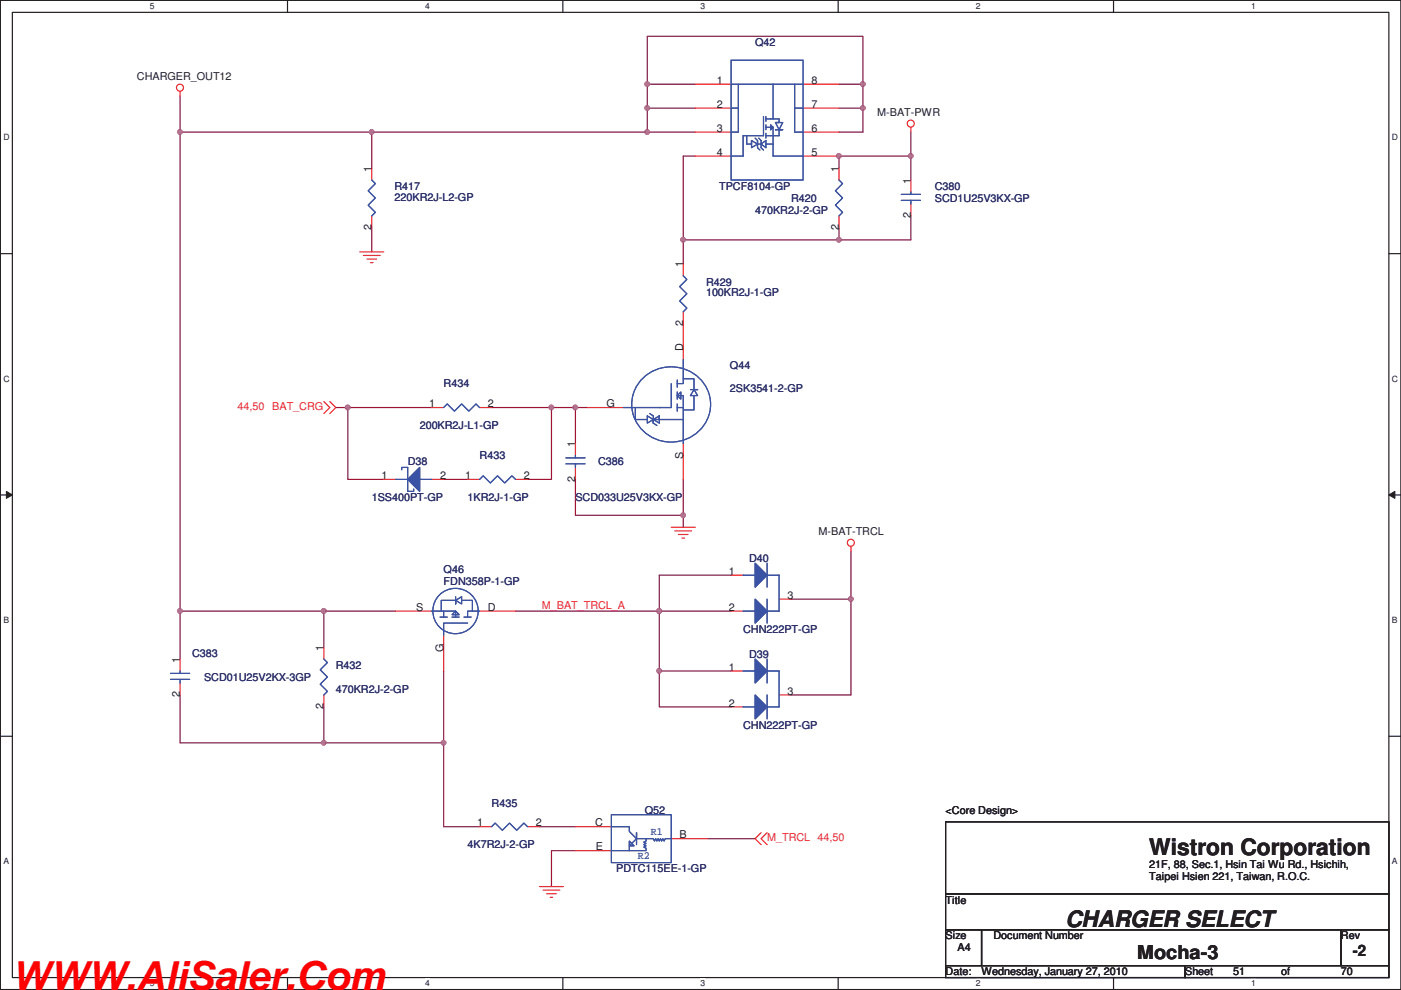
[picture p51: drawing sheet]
<svg xmlns="http://www.w3.org/2000/svg" width="297mm" height="210mm" viewBox="0 0 297 210" stroke-linecap="round" stroke-linejoin="round" font-family="sans-serif">
<defs><g id="words">
<text font-size="8.5" fill="#f00" x="2.5" y="209.9">WWW.AliSaler.Com</text>
<g font-size="4.8" fill="#231f20">
<text x="243.7" y="181.4">Wistron Corporation</text>
<text x="225.9" y="196.5">CHARGER SELECT</text>
</g>
<text font-size="4.1" fill="#231f20" x="241.1" y="203.5">Mocha-3</text>
<text font-size="3.3" fill="#231f20" x="286.8" y="202.8">-2</text>
<g font-size="2.3" fill="#2d2d72">
<text x="160.1" y="9.8">Q42</text>
<text x="83.6" y="40.3">R417</text>
<text x="152.5" y="40.3">TPCF8104-GP</text>
<text x="198.2" y="40.3">C380</text>
<text x="83.6" y="42.5">220KR2J-L2-GP</text>
<text x="160.1" y="45.3">470KR2J-2-GP</text>
<text x="167.7" y="42.8">R420</text>
<text x="198.2" y="42.8">SCD1U25V3KX-GP</text>
<text x="149.7" y="60.6">R429</text>
<text x="149.7" y="62.9">100KR2J-1-GP</text>
<text x="94.1" y="82.2">R434</text>
<text x="154.8" y="78.4">Q44</text>
<text x="154.8" y="83.2">2SK3541-2-GP</text>
<text x="89" y="91.1">200KR2J-L1-GP</text>
<text x="86.4" y="98.7">D38</text>
<text x="101.7" y="97.4">R433</text>
<text x="126.8" y="98.7">C386</text>
<text x="78.8" y="106.3">1SS400PT-GP</text>
<text x="99.1" y="106.3">1KR2J-1-GP</text>
<text x="122" y="106.3">SCD033U25V3KX-GP</text>
<text x="158.8" y="119.2">D40</text>
<text x="94.1" y="121.5">Q46</text>
<text x="94.1" y="124.1">FDN358P-1-GP</text>
<text x="157.6" y="134.2">CHN222PT-GP</text>
<text x="40.7" y="139.3">C383</text>
<text x="71.2" y="141.9">R432</text>
<text x="158.8" y="139.6">D39</text>
<text x="43.3" y="144.4">SCD01U25V2KX-3GP</text>
<text x="71.2" y="146.9">470KR2J-2-GP</text>
<text x="157.6" y="154.6">CHN222PT-GP</text>
<text x="104.2" y="171.1">R435</text>
<text x="136.7" y="172.6">Q52</text>
<text x="99.1" y="180">4K7R2J-2-GP</text>
<text x="130.6" y="185">PDTC115EE-1-GP</text>
</g>
<g font-size="2.3" fill="#231f20">
<text x="29" y="16.9">CHARGER_OUT12</text>
<text x="152" y="17.8">1</text>
<text x="172" y="17.8">8</text>
<text x="152" y="22.9">2</text>
<text x="172" y="22.9">7</text>
<text x="152" y="28">3</text>
<text x="172" y="28">6</text>
<text x="186" y="24.5">M-BAT-PWR</text>
<text x="152" y="33.1">4</text>
<text x="172" y="33.1">5</text>
<text x="78.8" y="36.4" transform="rotate(-90 78.8 36.4)">1</text>
<text x="177.8" y="36.4" transform="rotate(-90 177.8 36.4)">1</text>
<text x="193.1" y="38.9" transform="rotate(-90 193.1 38.9)">1</text>
<text x="193.1" y="46.3" transform="rotate(-90 193.1 46.3)">2</text>
<text x="78.8" y="48.8" transform="rotate(-90 78.8 48.8)">2</text>
<text x="177.8" y="48.8" transform="rotate(-90 177.8 48.8)">2</text>
<text x="144.8" y="56.7" transform="rotate(-90 144.8 56.7)">1</text>
<text x="144.8" y="69.2" transform="rotate(-90 144.8 69.2)">2</text>
<text x="144.8" y="74.5" transform="rotate(-90 144.8 74.5)">D</text>
<text x="91" y="86.4">1</text>
<text x="103.5" y="86.4">2</text>
<text x="128.6" y="86.4">G</text>
<text x="122" y="94.8" transform="rotate(-90 122 94.8)">1</text>
<text x="80.9" y="101.6">1</text>
<text x="93.3" y="101.6">2</text>
<text x="98.6" y="101.6">1</text>
<text x="111.1" y="101.6">2</text>
<text x="144.8" y="97.4" transform="rotate(-90 144.8 97.4)">S</text>
<text x="122" y="102.2" transform="rotate(-90 122 102.2)">2</text>
<text x="173.6" y="113.4">M-BAT-TRCL</text>
<text x="154.5" y="122">1</text>
<text x="88.2" y="129.6">S</text>
<text x="103.5" y="129.6">D</text>
<text x="154.5" y="129.6">2</text>
<text x="167" y="127">3</text>
<text x="38.1" y="140.5" transform="rotate(-90 38.1 140.5)">1</text>
<text x="68.6" y="138" transform="rotate(-90 68.6 138)">1</text>
<text x="94" y="138.3" transform="rotate(-90 94 138.3)">G</text>
<text x="154.5" y="142.3">1</text>
<text x="38.1" y="147.9" transform="rotate(-90 38.1 147.9)">2</text>
<text x="154.5" y="149.9">2</text>
<text x="167" y="147.4">3</text>
<text x="68.6" y="150.4" transform="rotate(-90 68.6 150.4)">2</text>
<text x="200.5" y="172.6">&lt;Core Design&gt;</text>
<text x="101.2" y="175.3">1</text>
<text x="113.6" y="175.3">2</text>
<text x="126.2" y="175.3">C</text>
<text x="144.1" y="177.8">B</text>
<text x="126.3" y="180.4">E</text>
<text x="243.7" y="184">21F, 88, Sec.1, Hsin Tai Wu Rd., Hsichih,</text>
<text x="200.5" y="191.6">Title</text>
<text x="243.7" y="186.7">Taipei Hsien 221, Taiwan, R.O.C.</text>
<text x="200.5" y="199.3">Size</text>
<text x="203" y="201.8">A4</text>
<text x="210.6" y="199.3">Document Number</text>
<text x="284.3" y="199.3">Rev</text>
<text x="200.5" y="206.9">Date:</text>
<text x="208.1" y="206.9">Wednesday, January 27, 2010</text>
<text x="251.3" y="206.9">Sheet</text>
<text x="261.4" y="206.9">51</text>
<text x="271.6" y="206.9">of</text>
<text x="284.3" y="206.9">70</text>
</g>
<g font-size="2.3" fill="#ec2426">
<text x="50.4" y="87">44,50</text>
<text x="57.7" y="87">BAT_CRG</text>
<text x="114.9" y="129.1">M_BAT_TRCL_A</text>
<text x="162.6" y="178.4">M_TRCL 44,50</text>
</g>
<g font-size="2.3" fill="#3a53a4">
<text x="138" y="177.2">R1</text>
<text x="135.2" y="182.3">R2</text>
</g>
<g font-size="1.8" fill="#231f20">
<text x="31.8" y="1.9">5</text>
<text x="90.1" y="1.9">4</text>
<text x="148.5" y="1.9">3</text>
<text x="206.9" y="1.9">2</text>
<text x="265.3" y="1.9">1</text>
<text x=".7" y="29.8">D</text>
<text x="295.1" y="29.8">D</text>
<text x=".7" y="81">C</text>
<text x="295.1" y="81">C</text>
<text x=".7" y="132.2">B</text>
<text x="295.1" y="132.2">B</text>
<text x=".7" y="183.3">A</text>
<text x="295.1" y="183.3">A</text>
<text x="31.8" y="209.2">5</text>
<text x="90.1" y="209.2">4</text>
<text x="148.5" y="209.2">3</text>
<text x="206.9" y="209.2">2</text>
<text x="265.3" y="209.2">1</text>
</g>
</g></defs>
<path d="M.1 .1h296.9v209.8h-296.9zM2.6 2.6h291.9v204.7h-291.9z" fill="none" stroke="#231f20" stroke-width=".25"/>
<g fill="#fff">
<path d="M31.8 .3h1v2h-1z"/>
<path d="M31.8 207.6h1v2h-1z"/>
</g>
<path d="M61 .1v2.5M61 207.3v2.6" fill="none" stroke="#231f20" stroke-width=".25"/>
<g fill="#fff">
<path d="M90.1 .3h1v2h-1z"/>
<path d="M90.1 207.6h1v2h-1z"/>
</g>
<path d="M119.3 .1v2.5M119.3 207.3v2.6" fill="none" stroke="#231f20" stroke-width=".25"/>
<g fill="#fff">
<path d="M148.5 .3h1v2h-1z"/>
<path d="M148.5 207.6h1v2h-1z"/>
</g>
<path d="M177.7 .1v2.5M177.7 207.3v2.6" fill="none" stroke="#231f20" stroke-width=".25"/>
<g fill="#fff">
<path d="M206.9 .3h1v2h-1z"/>
<path d="M206.9 207.6h1v2h-1z"/>
</g>
<path d="M236.1 .1v2.5M236.1 207.3v2.6" fill="none" stroke="#231f20" stroke-width=".25"/>
<g fill="#fff">
<path d="M265.3 .3h.9v2h-.9z"/>
<path d="M265.3 207.6h.9v2h-.9z"/>
<path d="M.7 28.2h1.3v2h-1.3z"/>
<path d="M295.1 28.2h1.3v2h-1.3z"/>
<path d="M.7 79.4h1.3v2h-1.3z"/>
<path d="M295.1 79.4h1.3v2h-1.3z"/>
</g>
<path d="M.1 53.8h2.5M294.5 53.8h2.5" fill="none" stroke="#231f20" stroke-width=".25"/>
<g fill="#fff">
<path d="M.7 130.6h1.2v1.9h-1.2z"/>
<path d="M295.1 130.6h1.2v1.9h-1.2z"/>
</g>
<path d="M.1 105h2.5M294.5 105h2.5" fill="none" stroke="#231f20" stroke-width=".25"/>
<path d="M1.4 104.2l1.2 .8-1.2 .7z" fill="#231f20"/>
<path d="M1.4 104.2l1.2 .8-1.2 .7z" fill="none" stroke="#231f20" stroke-width=".21"/>
<path d="M294.5 105l1.2-.8v1.5z" fill="#231f20"/>
<path d="M294.5 105l1.2-.8v1.5z" fill="none" stroke="#231f20" stroke-width=".21"/>
<g fill="#fff">
<path d="M.7 181.7h1.2v2h-1.2z"/>
<path d="M295.1 181.7h1.2v2h-1.2z"/>
</g>
<path d="M.1 156.2h2.5M294.5 156.2h2.5" fill="none" stroke="#231f20" stroke-width=".25"/>
<path d="M38.2 28h40.6v7.6M144.9 33.1v17.8h33M177.9 33.1v2.5M78.8 48.3v5.1M122 86.4h2.5M144.9 101.7v7.6" fill="none" stroke="#7f1542" stroke-width=".25"/>
<circle cx="177.9" cy="50.9" r=".49" fill="#b8529f"/>
<circle cx="177.9" cy="50.9" r=".49" fill="none" stroke="#b8529f" stroke-width=".25"/>
<circle cx="144.8" cy="50.9" r=".49" fill="#b8529f"/>
<circle cx="144.8" cy="50.9" r=".49" fill="none" stroke="#b8529f" stroke-width=".25"/>
<path d="M177.9 33.1h15.2M144.9 50.9v5.1M177.9 48.3v2.6" fill="none" stroke="#7f1542" stroke-width=".25"/>
<circle cx="193.1" cy="33.1" r=".49" fill="#b8529f"/>
<circle cx="193.1" cy="33.1" r=".49" fill="none" stroke="#b8529f" stroke-width=".25"/>
<circle cx="177.9" cy="33.1" r=".49" fill="#b8529f"/>
<circle cx="177.9" cy="33.1" r=".49" fill="none" stroke="#b8529f" stroke-width=".25"/>
<path d="M193.1 28v10.2M193.1 45.8v5.1h-15.2M122 101.7v7.6h22.9v2.5" fill="none" stroke="#7f1542" stroke-width=".25"/>
<circle cx="144.8" cy="109.3" r=".49" fill="#b8529f"/>
<circle cx="144.8" cy="109.3" r=".49" fill="none" stroke="#b8529f" stroke-width=".25"/>
<path d="M122 86.4v7.7" fill="none" stroke="#7f1542" stroke-width=".25"/>
<circle cx="122" cy="86.4" r=".49" fill="#b8529f"/>
<circle cx="122" cy="86.4" r=".49" fill="none" stroke="#b8529f" stroke-width=".25"/>
<path d="M73.7 86.4h17.8M104.2 86.4h12.7v15.3h-5.1M94.1 101.7h5" fill="none" stroke="#7f1542" stroke-width=".25"/>
<circle cx="73.7" cy="86.4" r=".49" fill="#b8529f"/>
<circle cx="73.7" cy="86.4" r=".49" fill="none" stroke="#b8529f" stroke-width=".25"/>
<path d="M38.2 20.4v7.6M137.2 28h10.2" fill="none" stroke="#7f1542" stroke-width=".25"/>
<circle cx="137.2" cy="28" r=".49" fill="#b8529f"/>
<circle cx="137.2" cy="28" r=".49" fill="none" stroke="#b8529f" stroke-width=".25"/>
<path d="M116.9 86.4h5.1" fill="none" stroke="#7f1542" stroke-width=".25"/>
<circle cx="116.9" cy="86.4" r=".49" fill="#b8529f"/>
<circle cx="116.9" cy="86.4" r=".49" fill="none" stroke="#b8529f" stroke-width=".25"/>
<path d="M155 122h-15.2v7.6h-30.5" fill="none" stroke="#7f1542" stroke-width=".25"/>
<circle cx="139.8" cy="129.6" r=".49" fill="#b8529f"/>
<circle cx="139.8" cy="129.6" r=".49" fill="none" stroke="#b8529f" stroke-width=".25"/>
<path d="M38.2 129.6h30.5v7.6M139.8 129.6h15.2" fill="none" stroke="#7f1542" stroke-width=".25"/>
<circle cx="68.6" cy="129.6" r=".49" fill="#b8529f"/>
<circle cx="68.6" cy="129.6" r=".49" fill="none" stroke="#b8529f" stroke-width=".25"/>
<path d="M38.2 129.6v10.2M38.2 147.4v10.2h30.5" fill="none" stroke="#7f1542" stroke-width=".25"/>
<circle cx="68.6" cy="157.5" r=".49" fill="#b8529f"/>
<circle cx="68.6" cy="157.5" r=".49" fill="none" stroke="#b8529f" stroke-width=".25"/>
<path d="M68.7 129.6h15.2M68.7 149.9v7.7" fill="none" stroke="#7f1542" stroke-width=".25"/>
<circle cx="68.6" cy="129.6" r=".49" fill="#b8529f"/>
<circle cx="68.6" cy="129.6" r=".49" fill="none" stroke="#b8529f" stroke-width=".25"/>
<path d="M38.2 28v101.6M180.4 116.9v10.2M116.9 180.4v7.6" fill="none" stroke="#7f1542" stroke-width=".25"/>
<circle cx="38.2" cy="28" r=".49" fill="#b8529f"/>
<circle cx="38.2" cy="28" r=".49" fill="none" stroke="#b8529f" stroke-width=".25"/>
<circle cx="38.2" cy="129.6" r=".49" fill="#b8529f"/>
<circle cx="38.2" cy="129.6" r=".49" fill="none" stroke="#b8529f" stroke-width=".25"/>
<path d="M68.7 157.6h25.4M94.1 142.3v33h7.6M114.4 175.3h7.6M149.9 177.9h10.2M116.9 180.4h5.1" fill="none" stroke="#7f1542" stroke-width=".25"/>
<circle cx="94" cy="157.5" r=".49" fill="#b8529f"/>
<circle cx="94" cy="157.5" r=".49" fill="none" stroke="#b8529f" stroke-width=".25"/>
<path d="M139.8 142.3h15.2" fill="none" stroke="#7f1542" stroke-width=".25"/>
<circle cx="139.8" cy="142.3" r=".49" fill="#b8529f"/>
<circle cx="139.8" cy="142.3" r=".49" fill="none" stroke="#b8529f" stroke-width=".25"/>
<path d="M139.8 129.6v12.7" fill="none" stroke="#7f1542" stroke-width=".25"/>
<circle cx="139.8" cy="129.6" r=".49" fill="#b8529f"/>
<circle cx="139.8" cy="129.6" r=".49" fill="none" stroke="#b8529f" stroke-width=".25"/>
<path d="M180.4 127.1v20.3h-12.7M139.8 142.3v7.6h15.2" fill="none" stroke="#7f1542" stroke-width=".25"/>
<circle cx="180.4" cy="127.1" r=".49" fill="#b8529f"/>
<circle cx="180.4" cy="127.1" r=".49" fill="none" stroke="#b8529f" stroke-width=".25"/>
<path d="M78.8 28h58.4M71.2 86.4h2.5v15.3h7.7M167.7 127.1h12.7" fill="none" stroke="#7f1542" stroke-width=".25"/>
<circle cx="78.8" cy="28" r=".49" fill="#b8529f"/>
<circle cx="78.8" cy="28" r=".49" fill="none" stroke="#b8529f" stroke-width=".25"/>
<path d="M137.2 17.9h10.2M147.4 22.9h-10.2v5.1" fill="none" stroke="#7f1542" stroke-width=".25"/>
<circle cx="137.2" cy="22.9" r=".49" fill="#b8529f"/>
<circle cx="137.2" cy="22.9" r=".49" fill="none" stroke="#b8529f" stroke-width=".25"/>
<path d="M137.2 17.9v5M183 22.9v5.1h-5.1" fill="none" stroke="#7f1542" stroke-width=".25"/>
<circle cx="182.9" cy="22.9" r=".49" fill="#b8529f"/>
<circle cx="182.9" cy="22.9" r=".49" fill="none" stroke="#b8529f" stroke-width=".25"/>
<path d="M177.9 17.9h5.1" fill="none" stroke="#7f1542" stroke-width=".25"/>
<circle cx="182.9" cy="17.8" r=".49" fill="#b8529f"/>
<circle cx="182.9" cy="17.8" r=".49" fill="none" stroke="#b8529f" stroke-width=".25"/>
<path d="M137.2 7.7v10.2M183 17.9v5h-5.1" fill="none" stroke="#7f1542" stroke-width=".25"/>
<circle cx="137.2" cy="17.8" r=".49" fill="#b8529f"/>
<circle cx="137.2" cy="17.8" r=".49" fill="none" stroke="#b8529f" stroke-width=".25"/>
<path d="M137.2 7.7h45.8v10.2M144.9 33.1h2.5" fill="none" stroke="#7f1542" stroke-width=".25"/>
<g fill="none" stroke="#ec2426" stroke-width=".25">
<path d="M38.2 19.4v1M147.4 17.9h7.6M170.3 17.9h7.6M147.4 28h7.6M147.4 33.1h7.6M147.4 22.9h7.6M170.3 28h7.6M170.3 33.1h7.6M170.3 22.9h7.6M193.1 27v1M193.1 38.2v2.5M76.3 53.4h5.1"/>
<path d="M77 54.2h3.6M77.8 54.9h2M78.6 55.7h.5M193.1 43.3v2.5M68.7 85.2l1.2 1.2-1.2 1.3M69.9 85.2l1.3 1.2-1.3 1.3M142.3 111.8h5.1M143.1 112.6h3.5M143.8 113.4h2.1M144.6 114.1h.5M180.4 115.9v1M68.7 137.2v2.6"/>
<path d="M83.9 129.6h7.6M94.1 134.7v7.6M101.7 129.6h7.6M68.7 147.4v2.5M155 149.9h2.6M155 142.3h2.6M165.2 147.4h2.5M161.4 176.6l-1.3 1.3 1.3 1.3M162.6 176.6l-1.2 1.3 1.2 1.3M114.4 188h5.1M115.1 188.8h3.6M115.9 189.6h2"/>
<path d="M116.7 190.3h.5"/>
<circle cx="38.2" cy="18.6" r=".75"/>
<circle cx="193.1" cy="26.2" r=".75"/>
<circle cx="180.4" cy="115.1" r=".75"/>
</g>
<path d="M200.5 174.3h94v15.3h-94zM200.5 189.6h94v7.6h-94zM200.5 197.2h7.6v7.6h-7.6zM208.1 197.2h76.2v7.6h-76.2zM284.3 197.2h10.2v7.6h-10.2zM200.5 204.8h50.8v2.5h-50.8zM251.3 204.8h43.2v2.5h-43.2z" fill="none" stroke="#231f20" stroke-width=".25"/>
<g fill="none" stroke="#3a53a4" stroke-width=".25">
<path d="M155 12.8h15.3v25.4h-15.3zM155 17.9h15.3M156.5 17.9v10.1h-1.5M163.9 17.9v7.3M168.5 17.9v10.1h1.8M155 22.9h1.5M158.3 28.8v1.8h1v-.8M159.3 29.8l1.3 .8-1.3 .7zM160.1 29.3l.5 .5v1.5l.5 .5M160.6 30.6h.8M160.9 29.3l.5 .5v1.5l.5 .5M161.4 30.6l1-.8v1.5z"/>
<path d="M161.9 24.7v4.1h-4.3v4.3h-2.6M162.4 24.7v1M162.4 26.5v1M162.4 28.3v1M162.4 25.2h2.8v.8h.7l-.7 1.5M162.4 27h1.5M162.4 30.6h1.5M163.4 26.5l.5 .5-.5 .5zM163.9 27v6.1h6.4M164.4 26h.8h-.8M164.4 27.5h.8M164.4 26l.8 1.5"/>
<path d="M165.2 27.5v1.3h-2.8M165.9 27.5h-.7h.7M168.5 22.9h1.8M191.1 41.2h4.1M191.1 42.5h4.1M193.1 40.7v.5M193.1 42.5v.8M68.7 139.8l.7 .7-1.5 1.6 1.5 1.5-1.5 1.5 1.5 1.5-.7 .8M91.5 129.6h2.6v1.3M93.3 130.9h1.5M94.1 129.6h2.5v1.3M95.8 130.4l.8-.8 .8 .8z"/>
<path d="M95.8 130.9h1.6M96.6 126.6v1.5v-.8h-3v2.3M96.6 127.3l1.3-.7v1.5zM97.9 127.3h2.3v2.3M98.4 130.9h1.5M99.1 132.2h-5v2.5M101.7 129.6h-2.6v1.3"/>
<circle cx="96.6" cy="129.6" r="4.8"/>
</g>
<path d="M160.1 147.4l2.5 2.5-2.5 2.6z" fill="#3a53a4"/>
<path d="M160.1 147.4l2.5 2.5-2.5 2.6z" fill="none" stroke="#3a53a4" stroke-width=".25"/>
<path d="M160.1 139.8l2.5 2.5-2.5 2.6z" fill="#3a53a4"/>
<path d="M160.1 139.8l2.5 2.5-2.5 2.6zM162.6 139.8v5.1M157.6 149.9h2.5M157.6 142.3h2.5M162.6 147.4v5.1M162.6 142.3h2.6v7.6h-2.6" fill="none" stroke="#3a53a4" stroke-width=".25"/>
<path d="M160.1 147.4l2.5 2.5-2.5 2.6z" fill="#3a53a4"/>
<path d="M160.1 147.4l2.5 2.5-2.5 2.6z" fill="none" stroke="#3a53a4" stroke-width=".25"/>
<path d="M160.1 139.8l2.5 2.5-2.5 2.6z" fill="#3a53a4"/>
<g fill="none" stroke="#3a53a4" stroke-width=".25">
<path d="M144.9 76.3v5.1h-1.3M132.2 86.4h7.8M134.7 86.4v2.6h2.5M136.4 80.1a8.4 8.4 0 0 1 8.9-1.8 8.4 8.4 0 0 1 5.4 7.5 8.4 8.4 0 0 1-8.4 8 8.4 8.4 0 0 1-8.4-8 7.8 7.8 0 0 1 2.5-5.7zM137.2 88.2l1.3 .8-1.3 .7zM137.7 87.7l.8 .5v1.5v-.7h6.4M138.5 89.7l.8 .6M139.8 88.2l-1.3 .8 1.3 .7v-1.5v.8M142.3 81.4v5h-2.5M143.6 86.4h1.3v7.7M143.6 83.9h1.3v2.5M143.6 83.9l.8-.8v1.6z"/>
<path d="M143.6 80.6v1.5M143.6 83.1v1.6M143.6 85.7v1.5M144.9 80.3h2.2v2.3h.8h-1.5M147.1 83.9v3h-2.2M147.1 82.6l.8 1.3h-1.5zM160.1 139.8l2.5 2.5-2.5 2.6zM162.6 139.8v5.1M157.6 149.9h2.5M157.6 142.3h2.5M162.6 147.4v5.1M162.6 142.3h2.6v7.6h-2.6"/>
<path d="M104.2 175.3l.8-.7 1.5 1.5 1.5-1.5 1.6 1.5 1.5-1.5 .7 .7"/>
</g>
<path d="M144.9 68.7v7.6M124.5 86.4h7.7M144.9 94.1v7.6M81.4 101.7h2.5M91.5 101.7h2.6M101.7 175.3h2.5M111.8 175.3h2.6" fill="none" stroke="#ec2426" stroke-width=".25"/>
<path d="M89 99.1v5.1l-2.6-2.5z" fill="#3a53a4"/>
<path d="M85.2 99.6v-.5h1.2v5.1h1.3v-.5M89 99.1v5.1l-2.6-2.5zM83.9 101.7h2.5M89 101.7h2.5" fill="none" stroke="#3a53a4" stroke-width=".25"/>
<path d="M89 99.1v5.1l-2.6-2.5z" fill="#3a53a4"/>
<g fill="none" stroke="#3a53a4" stroke-width=".25">
<path d="M78.8 38.2l.8 .7-1.5 1.6 1.5 1.5-1.5 1.5 1.5 1.5-.8 .8M144.9 58.5l.7 .8-1.5 1.5 1.5 1.5-1.5 1.5 1.5 1.6-.7 .7M85.2 99.6v-.5h1.2v5.1h1.3v-.5M89 99.1v5.1l-2.6-2.5zM94.1 86.4l.7-.7 1.5 1.5 1.6-1.5 1.5 1.5 1.5-1.5 .8 .7M120 98.4h4M120 97.1h4M122 96.6v.5M122 98.4v.7M83.9 101.7h2.5M89 101.7h2.5M101.7 101.7l.7-.8 1.6 1.5 1.5-1.5 1.5 1.5 1.5-1.5 .8 .8"/>
<path d="M129.6 175.3h3.8v1.1l1.6 1.5-1.6 1.5v1h-3.8M129.6 172.8h12.7v10.2h-12.7zM133.4 178.4l1 1h-1zM137 177.9v.5l-.5 .2 .5 .3-.5 .3 .5 .2-.5 .3 .5 .2v.5h-3.6M142.3 177.9h-1.2l-.3 .5-.3-.5-.2 .5-.3-.5-.2 .5-.3-.5-.2 .5-.3-.5-.2 .5-.3-.5h-3.5v-1.3v2.6"/>
</g>
<g fill="none" stroke="#ec2426" stroke-width=".25">
<path d="M78.8 35.6v2.6M78.8 45.8v2.5M144.9 56v2.5M144.9 66.1v2.6M91.5 86.4h2.6M101.7 86.4h2.5M122 94.1v2.5M122 99.1v2.6M99.1 101.7h2.6M109.3 101.7h2.5M155 129.6h2.6M155 122h2.6"/>
<path d="M165.2 127.1h2.5M122 175.3h7.6M142.3 177.9h7.6M122 180.4h7.6"/>
</g>
<path d="M160.1 127.1l2.5 2.5-2.5 2.6z" fill="#3a53a4"/>
<path d="M160.1 127.1l2.5 2.5-2.5 2.6z" fill="none" stroke="#3a53a4" stroke-width=".25"/>
<path d="M160.1 119.5l2.5 2.5-2.5 2.5z" fill="#3a53a4"/>
<path d="M160.1 119.5l2.5 2.5-2.5 2.5zM162.6 119.5v5M157.6 129.6h2.5M157.6 122h2.5M162.6 127.1v5.1M162.6 122h2.6v7.6h-2.6" fill="none" stroke="#3a53a4" stroke-width=".25"/>
<path d="M160.1 127.1l2.5 2.5-2.5 2.6z" fill="#3a53a4"/>
<path d="M160.1 127.1l2.5 2.5-2.5 2.6z" fill="none" stroke="#3a53a4" stroke-width=".25"/>
<path d="M160.1 119.5l2.5 2.5-2.5 2.5z" fill="#3a53a4"/>
<path d="M177.9 38.2l.7 .7-1.5 1.6 1.5 1.5-1.5 1.5 1.5 1.5-.7 .8M160.1 119.5l2.5 2.5-2.5 2.5zM162.6 119.5v5M157.6 129.6h2.5M157.6 122h2.5M162.6 127.1v5.1M162.6 122h2.6v7.6h-2.6M36.1 144.1h4.1M36.1 142.8h4.1M38.2 142.3v.5M38.2 144.1v.8" fill="none" stroke="#3a53a4" stroke-width=".25"/>
<path d="M177.9 35.6v2.6M177.9 45.8v2.5M38.2 139.8v2.5M38.2 144.9v2.5" fill="none" stroke="#ec2426" stroke-width=".25"/>
<circle cx="177.9" cy="50.9" r=".49" fill="#b8529f"/>
<circle cx="177.9" cy="50.9" r=".49" fill="none" stroke="#b8529f" stroke-width=".25"/>
<circle cx="144.8" cy="50.9" r=".49" fill="#b8529f"/>
<circle cx="144.8" cy="50.9" r=".49" fill="none" stroke="#b8529f" stroke-width=".25"/>
<circle cx="193.1" cy="33.1" r=".49" fill="#b8529f"/>
<circle cx="193.1" cy="33.1" r=".49" fill="none" stroke="#b8529f" stroke-width=".25"/>
<circle cx="177.9" cy="33.1" r=".49" fill="#b8529f"/>
<circle cx="177.9" cy="33.1" r=".49" fill="none" stroke="#b8529f" stroke-width=".25"/>
<circle cx="144.8" cy="109.3" r=".49" fill="#b8529f"/>
<circle cx="144.8" cy="109.3" r=".49" fill="none" stroke="#b8529f" stroke-width=".25"/>
<circle cx="122" cy="86.4" r=".49" fill="#b8529f"/>
<circle cx="122" cy="86.4" r=".49" fill="none" stroke="#b8529f" stroke-width=".25"/>
<circle cx="73.7" cy="86.4" r=".49" fill="#b8529f"/>
<circle cx="73.7" cy="86.4" r=".49" fill="none" stroke="#b8529f" stroke-width=".25"/>
<circle cx="137.2" cy="28" r=".49" fill="#b8529f"/>
<circle cx="137.2" cy="28" r=".49" fill="none" stroke="#b8529f" stroke-width=".25"/>
<circle cx="116.9" cy="86.4" r=".49" fill="#b8529f"/>
<circle cx="116.9" cy="86.4" r=".49" fill="none" stroke="#b8529f" stroke-width=".25"/>
<circle cx="139.8" cy="129.6" r=".49" fill="#b8529f"/>
<circle cx="139.8" cy="129.6" r=".49" fill="none" stroke="#b8529f" stroke-width=".25"/>
<circle cx="68.6" cy="129.6" r=".49" fill="#b8529f"/>
<circle cx="68.6" cy="129.6" r=".49" fill="none" stroke="#b8529f" stroke-width=".25"/>
<circle cx="68.6" cy="157.5" r=".49" fill="#b8529f"/>
<circle cx="68.6" cy="157.5" r=".49" fill="none" stroke="#b8529f" stroke-width=".25"/>
<circle cx="68.6" cy="129.6" r=".49" fill="#b8529f"/>
<circle cx="68.6" cy="129.6" r=".49" fill="none" stroke="#b8529f" stroke-width=".25"/>
<circle cx="38.2" cy="28" r=".49" fill="#b8529f"/>
<circle cx="38.2" cy="28" r=".49" fill="none" stroke="#b8529f" stroke-width=".25"/>
<circle cx="38.2" cy="129.6" r=".49" fill="#b8529f"/>
<circle cx="38.2" cy="129.6" r=".49" fill="none" stroke="#b8529f" stroke-width=".25"/>
<circle cx="94" cy="157.5" r=".49" fill="#b8529f"/>
<circle cx="94" cy="157.5" r=".49" fill="none" stroke="#b8529f" stroke-width=".25"/>
<circle cx="139.8" cy="142.3" r=".49" fill="#b8529f"/>
<circle cx="139.8" cy="142.3" r=".49" fill="none" stroke="#b8529f" stroke-width=".25"/>
<circle cx="139.8" cy="129.6" r=".49" fill="#b8529f"/>
<circle cx="139.8" cy="129.6" r=".49" fill="none" stroke="#b8529f" stroke-width=".25"/>
<circle cx="180.4" cy="127.1" r=".49" fill="#b8529f"/>
<circle cx="180.4" cy="127.1" r=".49" fill="none" stroke="#b8529f" stroke-width=".25"/>
<circle cx="78.8" cy="28" r=".49" fill="#b8529f"/>
<circle cx="78.8" cy="28" r=".49" fill="none" stroke="#b8529f" stroke-width=".25"/>
<circle cx="137.2" cy="22.9" r=".49" fill="#b8529f"/>
<circle cx="137.2" cy="22.9" r=".49" fill="none" stroke="#b8529f" stroke-width=".25"/>
<circle cx="182.9" cy="22.9" r=".49" fill="#b8529f"/>
<circle cx="182.9" cy="22.9" r=".49" fill="none" stroke="#b8529f" stroke-width=".25"/>
<circle cx="182.9" cy="17.8" r=".49" fill="#b8529f"/>
<circle cx="182.9" cy="17.8" r=".49" fill="none" stroke="#b8529f" stroke-width=".25"/>
<circle cx="137.2" cy="17.8" r=".49" fill="#b8529f"/>
<circle cx="137.2" cy="17.8" r=".49" fill="none" stroke="#b8529f" stroke-width=".25"/>
<use href="#words"/>
</svg>
